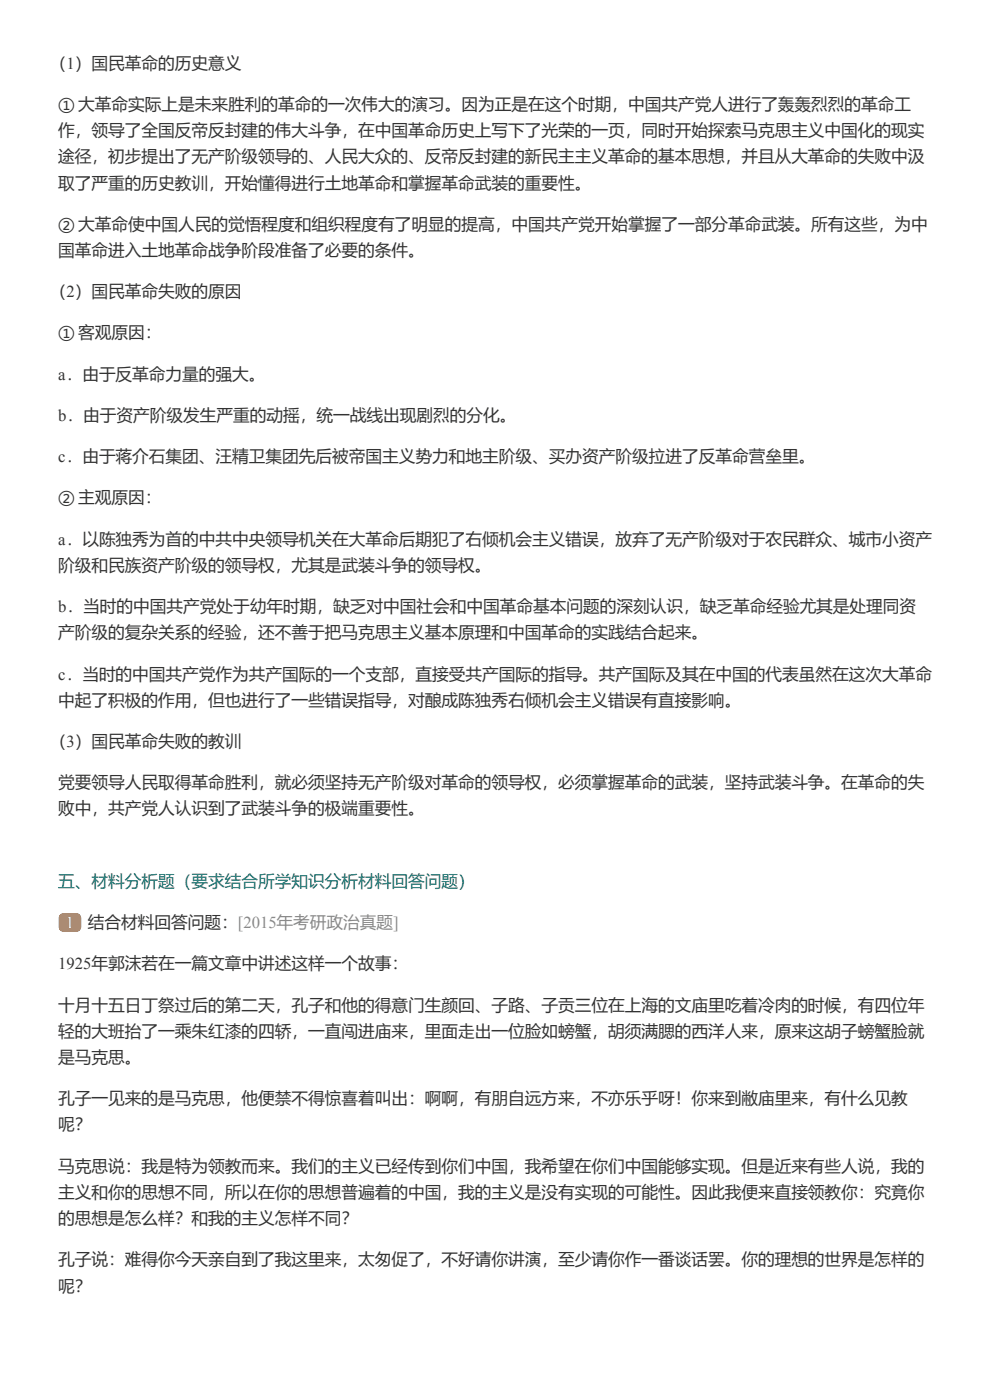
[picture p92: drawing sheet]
<svg xmlns="http://www.w3.org/2000/svg" width="210mm" height="297mm" viewBox="0 0 210 297" stroke-linecap="round" stroke-linejoin="round" font-family="sans-serif">
<defs><g id="words">
<g font-size="3.5" fill="#333">
<text x="10.6" y="14.6">（1）国民革命的历史意义</text>
<text x="12.3" y="23.3">① 大革命实际上是未来胜利的革命的一次伟大的演习。因为正是在这个时期，中国共产党人进行了轰轰烈烈的革命工</text>
<text x="12.3" y="28.8">作，领导了全国反帝反封建的伟大斗争，在中国革命历史上写下了光荣的一页，同时开始探索马克思主义中国化的现实</text>
<text x="12.3" y="34.4">途径，初步提出了无产阶级领导的、人民大众的、反帝反封建的新民主主义革命的基本思想，并且从大革命的失败中汲</text>
<text x="12.3" y="40">取了严重的历史教训，开始懂得进行土地革命和掌握革命武装的重要性。</text>
<text x="12.3" y="48.7">② 大革命使中国人民的觉悟程度和组织程度有了明显的提高，中国共产党开始掌握了一部分革命武装。所有这些，为中</text>
<text x="12.3" y="54.3">国革命进入土地革命战争阶段准备了必要的条件。</text>
<text x="10.6" y="63">（2）国民革命失败的原因</text>
<text x="12.3" y="71.7">① 客观原因：</text>
<text x="12.3" y="80.5">a．由于反革命力量的强大。</text>
<text x="12.3" y="89.2">b．由于资产阶级发生严重的动摇，统一战线出现剧烈的分化。</text>
<text x="12.3" y="97.9">c．由于蒋介石集团、汪精卫集团先后被帝国主义势力和地主阶级、买办资产阶级拉进了反革命营垒里。</text>
<text x="12.3" y="106.7">② 主观原因：</text>
<text x="12.3" y="115.4">a．以陈独秀为首的中共中央领导机关在大革命后期犯了右倾机会主义错误，放弃了无产阶级对于农民群众、城市小资产</text>
<text x="12.3" y="121">阶级和民族资产阶级的领导权，尤其是武装斗争的领导权。</text>
<text x="12.3" y="129.7">b．当时的中国共产党处于幼年时期，缺乏对中国社会和中国革命基本问题的深刻认识，缺乏革命经验尤其是处理同资</text>
<text x="12.3" y="135.3">产阶级的复杂关系的经验，还不善于把马克思主义基本原理和中国革命的实践结合起来。</text>
<text x="12.3" y="144">c．当时的中国共产党作为共产国际的一个支部，直接受共产国际的指导。共产国际及其在中国的代表虽然在这次大革命</text>
<text x="12.3" y="149.6">中起了积极的作用，但也进行了一些错误指导，对酿成陈独秀右倾机会主义错误有直接影响。</text>
<text x="10.6" y="158.3">（3）国民革命失败的教训</text>
<text x="12.3" y="167">党要领导人民取得革命胜利，就必须坚持无产阶级对革命的领导权，必须掌握革命的武装，坚持武装斗争。在革命的失</text>
<text x="12.3" y="172.6">败中，共产党人认识到了武装斗争的极端重要性。</text>
<text x="18.6" y="196.7">结合材料回答问题：[2015年考研政治真题]</text>
<text x="12.3" y="205.4">1925年郭沫若在一篇文章中讲述这样一个故事：</text>
<text x="12.3" y="214.1">十月十五日丁祭过后的第二天，孔子和他的得意门生颜回、子路、子贡三位在上海的文庙里吃着冷肉的时候，有四位年</text>
<text x="12.3" y="219.7">轻的大班抬了一乘朱红漆的四轿，一直闯进庙来，里面走出一位脸如螃蟹，胡须满腮的西洋人来，原来这胡子螃蟹脸就</text>
<text x="12.3" y="225.3">是马克思。</text>
<text x="12.3" y="234">孔子一见来的是马克思，他便禁不得惊喜着叫出：啊啊，有朋自远方来，不亦乐乎呀！你来到敝庙里来，有什么见教</text>
<text x="12.3" y="239.6">呢？</text>
<text x="12.3" y="248.3">马克思说：我是特为领教而来。我们的主义已经传到你们中国，我希望在你们中国能够实现。但是近来有些人说，我的</text>
<text x="12.3" y="253.8">主义和你的思想不同，所以在你的思想普遍着的中国，我的主义是没有实现的可能性。因此我便来直接领教你：究竟你</text>
<text x="12.3" y="259.4">的思想是怎么样？和我的主义怎样不同？</text>
<text x="12.3" y="268.1">孔子说：难得你今天亲自到了我这里来，太匆促了，不好请你讲演，至少请你作一番谈话罢。你的理想的世界是怎样的</text>
<text x="12.3" y="273.7">呢？</text>
</g>
<text font-size="3.5" fill="#007874" x="12.3" y="187.9">五、材料分析题（要求结合所学知识分析材料回答问题）</text>
<text font-size="3.5" fill="#fff" x="13.9" y="196.7">1</text>
</g></defs>
<path d="M12.7 193.8l.8-.3h2.6a1.06 1.06 0 0 1 1.1 1.1v1.8a1.06 1.06 0 0 1-1.1 1.1h-2.6a1.06 1.06 0 0 1-1.1-1.1l.1-2.1z" fill="#e60"/>
<use href="#words"/>
</svg>
